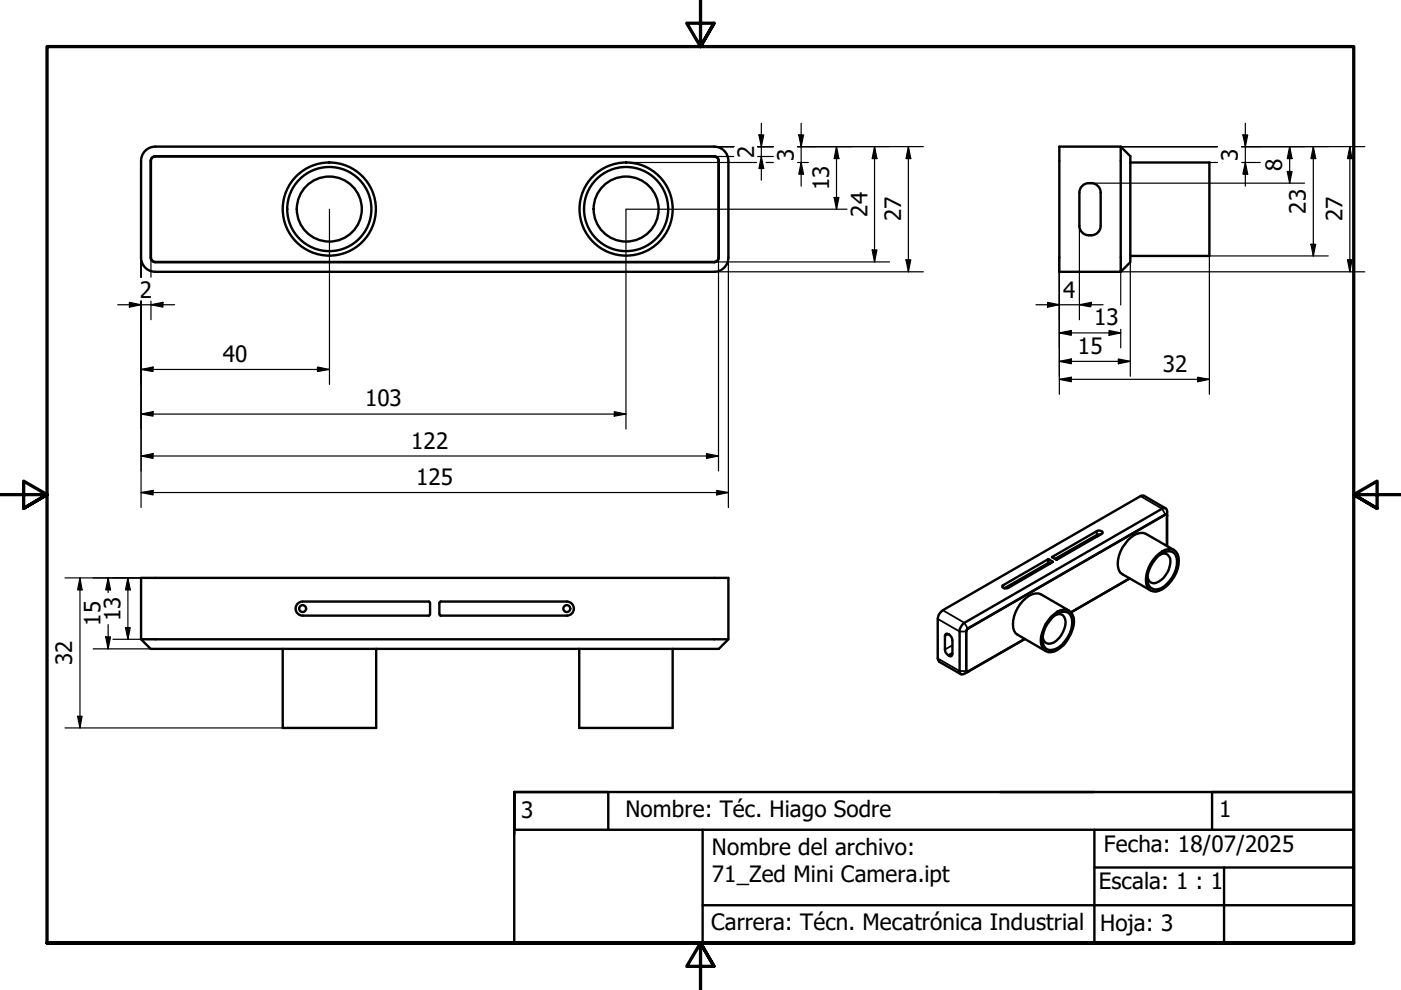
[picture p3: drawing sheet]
<svg xmlns="http://www.w3.org/2000/svg" width="297mm" height="210mm" viewBox="0 0 297 210" stroke-linecap="round" stroke-linejoin="round" font-family="sans-serif">
<defs><g id="words">
<g font-size="4.8">
<text x="159.9" y="33.5" transform="rotate(-90 159.9 33.5)">2</text>
<text x="168.3" y="34.1" transform="rotate(-90 168.3 34.1)">3</text>
<text x="262.4" y="34.1" transform="rotate(-90 262.4 34.1)">3</text>
<text x="175.8" y="40.4" transform="rotate(-90 175.8 40.4)">13</text>
<text x="271.8" y="36.3" transform="rotate(-90 271.8 36.3)">8</text>
<text x="183.9" y="45.9" transform="rotate(-90 183.9 45.9)">24</text>
<text x="191.1" y="47" transform="rotate(-90 191.1 47)">27</text>
<text x="276.9" y="45.3" transform="rotate(-90 276.9 45.3)">23</text>
<text x="284.7" y="47" transform="rotate(-90 284.7 47)">27</text>
<text x="29.7" y="63.1">2</text>
<text x="225.4" y="63.1">4</text>
<text x="232" y="69">13</text>
<text x="47.2" y="76.7">40</text>
<text x="228.5" y="75">15</text>
<text x="246.6" y="78.8">32</text>
<text x="77.4" y="86.1">103</text>
<text x="87.2" y="95.2">122</text>
<text x="88.3" y="102.8">125</text>
<text x="25.5" y="131.7" transform="rotate(-90 25.5 131.7)">13</text>
<text x="21.3" y="132.7" transform="rotate(-90 21.3 132.7)">15</text>
<text x="15.3" y="141.1" transform="rotate(-90 15.3 141.1)">32</text>
<text x="110.5" y="173.4">3</text>
<text x="132.6" y="173.2">Nombre: Téc. Hiago Sodre</text>
<text x="258.5" y="173.3">1</text>
<text x="150.9" y="181.3">Nombre del archivo:</text>
<text x="234.1" y="180.6">Fecha: 18/07/2025</text>
<text x="150.9" y="187">71_Zed Mini Camera.ipt</text>
<text x="233" y="188.6">Escala: 1 : 1</text>
<text x="150.7" y="197.2">Carrera: Técn. Mecatrónica Industrial</text>
<text x="233.2" y="197.3">Hoja: 3</text>
</g>
</g></defs>
<!-- layer: Visible (ISO) -->
<g fill="none" stroke="#000" stroke-width=".51">
<path d="M29.9 34.1v20.5a3 3 0 0 0 3 3M31.9 34.1v20.5a.98 .98 0 0 0 1 1M32 34.1v20.5a.92 .92 0 0 0 .9 .9M32.9 33.2a.92 .92 0 0 0-.9 .9M32.9 33.1a.98 .98 0 0 0-1 1M32.9 31.1a3 3 0 0 0-3 3M33 33.2h118.4a.92 .92 0 0 1 .9 .9M33 33.1h118.4a.98 .98 0 0 1 1 1M33 31.1h118.4a3 3 0 0 1 3 3M152.3 34.1v20.5a.92 .92 0 0 1-.9 .9h-118.4M152.4 34.1v20.5a.98 .98 0 0 1-1 1h-118.4M154.4 34.1v20.5a3 3 0 0 1-3 3h-118.4"/>
<path d="M224.6 31.1h13v26.5h-13zM230.9 38.8a2 2 0 0 0-2 2M230.9 38.8h.5M231.4 38.8a2 2 0 0 1 2 2M237.6 31.1l2 2v22.5l-2 2M239.6 34.5h16.8v19.8h-16.8M228.9 40.9v7a2 2 0 0 0 2 2M230.9 49.9h.5M233.4 40.9v7a2 2 0 0 1-2 2M222.6 119.5l-.4-.1-9.3 5.3M223 118.1l9.8-5.6a.97 .97 0 0 1 1 .4l-.2 .3-9.6 5.5zM233 113.5l-.3 .3"/>
<path d="M233.4 113.3l-.9 .1-8.9 5.1M245.1 118a4.1 4.1 0 0 1 3.2-1.6 2.12 2.12 0 0 1 1.6 2.5 7.2 7.2 0 0 1-4.8 6.5 2.04 2.04 0 0 1-2.1-2.4 7.6 7.6 0 0 1 2.1-5zM245.4 118a3.3 3.3 0 0 1 3.1-1 3 3 0 0 1 .8 3.7 7.4 7.4 0 0 1-3.2 4 1.94 1.94 0 0 1-2-.1 1.94 1.94 0 0 1-.8-1.9 7.5 7.5 0 0 1 2.1-4.7zM246.1 117.5a1.44 1.44 0 0 1 1.5 .1 1.44 1.44 0 0 1 .6 1.4 5.3 5.3 0 0 1-3.2 4.6 1.39 1.39 0 0 1-1.7-1.3M247.1 107.8l-4.5-2.7h-.5l-42.5 24.5a2.18 2.18 0 0 0-.8 1.6l.1 8.7 .2 .4 4.7 2.7M247.2 109.1h.1M247.4 115.8v-6.7h-.1l-42.1 24.2-.3 .6M247.5 109.3l-.1-.2h-.3l-41.9 24.2-.3 .6M247.5 115.8l-.1-7.7a.63 .63 0 0 0-1-.2l-42.2 24.4-.7 1.1v8.9a.61 .61 0 0 0 .3 .6 .61 .61 0 0 0 .7-.1l.7-.3M248.9 116.6l-5.9-3.4a3.4 3.4 0 0 0-3.9 1.3 6.7 6.7 0 0 0-1.9 6.4l.4 .5 .4 .4 6 3.4M29.9 135.5l2 2.1h120.5l2-2.1M29.9 122.5h124.5v13h-124.5z"/>
<path d="M59.9 137.6v16.7h19.9v-16.7M90.9 127.5l.2 .3M90.9 127.5h-26.7a1.49 1.49 0 0 0-1.5 1.5 1.49 1.49 0 0 0 1.5 1.5h26.7M91.1 130.3l-.2 .2M91.2 127.8v2.5M93.2 127.8v2.5M93.2 130.3l.2 .2M93.4 130.5h26.8M93.4 127.5h26.8M93.4 127.5l-.2 .3M120.2 127.5a1.49 1.49 0 0 1 1.5 1.5 1.49 1.49 0 0 1-1.5 1.5M122.8 137.6v16.7h19.8v-16.7"/>
<path d="M200.5 134.4l.3-.1 .4 .2a1.63 1.63 0 0 1 .7 1.3v3.1l-.4 .3-.5-.3a1.4 1.4 0 0 1-.7-1.2v-2.9zM204.9 133.9v8.4l.1 .2h.2M212.5 124.2l9.7-5.7 1.1 .7-9.5 5.4a1.06 1.06 0 0 1-1.3-.2zM217.2 135.5l-12 6.9h-.3v-.2M217.3 135.5l-12.1 7M222.8 130.8a4.1 4.1 0 0 1 3.3-1.5 2.66 2.66 0 0 1 1.5 3.3 7.8 7.8 0 0 1-4.1 5.5 2.1 2.1 0 0 1-2.8-2.3 8.6 8.6 0 0 1 2.1-5zM223.2 130.8a2.7 2.7 0 0 1 3.6-.7 4.5 4.5 0 0 1-.5 5.1 4.6 4.6 0 0 1-3.7 2.6 1.82 1.82 0 0 1-1.6-2.2 6.7 6.7 0 0 1 2.2-4.8zM223.8 130.4a1.39 1.39 0 0 1 1.6 0 1.39 1.39 0 0 1 .5 1.5 5.1 5.1 0 0 1-3.1 4.5 1.39 1.39 0 0 1-1.8-1.2M226.6 129.4l-5.9-3.4a3.4 3.4 0 0 0-3.8 1.4 6.7 6.7 0 0 0-1.9 6.4l.3 .5 .5 .3 5.9 3.4M239.5 122.7l-12.4 7.1 12.4-7.1M204.9 142.4v.1"/>
<circle cx="69.8" cy="44.3" r="9.9"/>
<circle cx="69.8" cy="44.3" r="6.9"/>
<circle cx="69.8" cy="44.3" r="8.9"/>
<circle cx="132.7" cy="44.3" r="9.9"/>
<circle cx="132.7" cy="44.3" r="6.9"/>
<circle cx="132.7" cy="44.3" r="8.9"/>
<circle cx="64.2" cy="129" r=".73"/>
<circle cx="120.2" cy="129" r=".73"/>
</g>
<!-- layer: Visible Narrow (ISO) -->
<g fill="none" stroke="#000" stroke-width=".38">
<path d="M222.2 118.6v.8M222.4 118.6v.8M223.1 118.1h.1M223.2 119.1v.1M232.5 112.6v.8M241.8 105.2l4.6 2.7 .7 1.2M247.4 109.3h.1M198.8 131.2l4.7 2.7 1.4-.1M198.8 139.6l4.7 2.7h1.4M199.9 129.4l4.6 2.7 .7 1.2M201 134.5l-.7 .3M201.9 136.8l-1.6 .9"/>
<path d="M201.9 138.4l-.9 .5M201.9 138.7l-.7 .3M212.7 124.1v.5"/>
</g>
<g fill="#000">
<circle cx="247.1" cy="109.1" r=".19"/>
<circle cx="205.2" cy="133.3" r=".19"/>
<circle cx="204.9" cy="142.2" r=".19"/>
<circle cx="205.2" cy="142.5" r=".19"/>
</g>
<!-- layer: Visible (ISO) -->
<circle cx="247.2" cy="109.1" r=".25" fill="#000"/>
<!-- layer: Border (ISO) -->
<path d="M148.5 -.1v10l-2.9-5h5.8l-2.9 5 2.9-5M0 104.9h10l-5-2.9v5.8l5-2.9-5 2.9M297 104.9h-10l5-2.9v5.8l-5-2.9 5 2.9M10 199.9v-190h277v190h-277h277M151.4 204.9l-2.9-5 2.9 5h-5.8l2.9-5v10" fill="none" stroke="#000" stroke-width=".7"/>
<!-- layer: Title (ISO) -->
<path d="M109 167.9h20v8M109 167.9h178v32h-178zM149 175.9v24h-40M212 167.9h20M232 175.9v24h55M287 167.9h-30v8M287 175.9h-178v-8v8.9M232 183.9h55v8h-138M259.5 183.9v16M287 199.9h-27.5h27.5M287 191.9v8" fill="none" stroke="#000" stroke-width=".51"/>
<!-- layer: Dimension (ISO) -->
<g fill="none" stroke="#000" stroke-width=".25">
<path d="M132.7 34.5h27.7M151.4 33.2h4.2M151.4 31.1h4.2M160.7 33.2h3.3M160.7 31.1h3.3M160.9 28.6h1l-.5 2.5zM161.4 33.2l.5 2.5h-1zM161.4 26.1v12.1M162.4 34.5h1.6M169.1 31.1h26.7M169.1 34.5h2.3M169.4 28.6h1l-.5 2.5z"/>
<path d="M169.9 34.5l.5 2.4h-1zM169.9 26.1v13.4M177.4 31.1l.5 2.5h-1.1zM177.4 31.1v13.3M185.4 31.1l.5 2.5h-1zM185.4 31.1v24.4M192.6 31.1l.5 2.5h-1zM192.6 31.1v26.5M231.4 38.8h45.2M237.6 31.1h20.5M256.4 34.5h1.7M263.3 31.1h26.1"/>
<path d="M263.3 34.5h3.9M263.5 28.6h1l-.5 2.5zM264 34.5l.5 2.4h-1zM264 26.1v13.4M272.9 36.4h1l-.5 2.4zM273.4 31.1l.5 2.5h-1zM273.4 31.1v7.7M278.4 31.1l.6 2.5h-1.1zM278.4 31.1v23.2M286.2 31.1l.4 2.5h-.9zM286.2 31.1v26.5M29.9 54.6v4.2"/>
<path d="M32 54.6v4.2M69.8 44.4v37.1M151.4 55.5h37.2M151.4 57.6h44.4M152.3 54.6v45.3M154.4 54.6v53M176.8 41.9h1.1l-.5 2.5zM179.6 44.4h-46.9v46.6M184.9 53h1l-.5 2.5zM192.1 55.1h1l-.5 2.5zM224.6 54.6v29M228.9 47.9v19.9"/>
<path d="M237.6 57.6h51.8M237.6 54.6v10.1M239.6 54.6v25.2M277.9 51.8h1.1l-.6 2.5zM281.6 54.3h-25.2v29.3M285.7 55.1h.9l-.4 2.5zM25 64.6h12M27.4 64.1l2.5 .5-2.5 .5zM29.9 78.3l2.5-.5v1zM29.9 63.9v43.7M29.9 78.3h39.9M32 64.6l2.5-.5v1z"/>
<path d="M32 63.9v3.9M67.3 77.8l2.5 .5-2.5 .5zM219.6 64.6h14.3M222.1 64.1l2.5 .5-2.5 .5zM224.6 70.6l2.5-.5v1zM224.6 76.6l2.5-.5v1zM224.6 70.6h13M224.6 76.6h15M231.4 64.7v-.6l-2.5 .5 2.3 .5M235.1 70.1l2.5 .5-2.5 .5zM237.1 76.1l2.5 .5-2.5 .5zM237.6 69.8v4"/>
<path d="M253.9 80l2.5 .4-2.5 .5zM29.9 87.8l2.5-.5v.9zM29.9 96.7l2.5-.5v1zM29.9 87.8h102.8M29.9 96.7h122.4M130.2 87.3l2.5 .5-2.5 .4zM149.8 96.2l2.5 .5-2.5 .5zM224.6 80.4l2.5-.4v.9zM224.6 80.4h31.8M29.9 104.4l2.5-.4v.9zM29.9 104.4h124.5M152 104l2.4 .4-2.4 .5z"/>
<path d="M13.8 122.5h19.2M17 122.5l.4 2.6h-1zM17 122.5v31.8M19.7 137.6h13.3M22.4 135h1l-.5 2.6zM22.9 122.5l.5 2.6h-1zM22.9 122.5v3.1M22.9 132.4v5.2M23.9 135.5h9.1M26.6 133.1h1l-.5 2.4zM27.1 122.5l.5 2.6h-1zM27.1 122.5v13"/>
<path d="M13.8 154.3h46.1M16.4 151.9h1l-.4 2.4z"/>
</g>
<g fill="#000">
<path d="M160.9 28.6h1l-.5 2.5zM161.4 33.2l.5 2.5h-1zM169.4 28.6h1l-.5 2.5zM169.9 34.5l.5 2.4h-1zM177.4 31.1l.5 2.5h-1.1zM185.4 31.1l.5 2.5h-1zM192.6 31.1l.5 2.5h-1zM263.5 28.6h1l-.5 2.5zM264 34.5l.5 2.4h-1zM272.9 36.4h1l-.5 2.4zM273.4 31.1l.5 2.5h-1zM278.4 31.1l.6 2.5h-1.1z"/>
<path d="M286.2 31.1l.4 2.5h-.9zM176.8 41.9h1.1l-.5 2.5zM184.9 53h1l-.5 2.5zM192.1 55.1h1l-.5 2.5zM277.9 51.8h1.1l-.6 2.5zM285.7 55.1h.9l-.4 2.5zM27.4 64.1l2.5 .5-2.5 .5zM29.9 78.3l2.5-.5v1zM32 64.6l2.5-.5v1zM67.3 77.8l2.5 .5-2.5 .5zM222.1 64.1l2.5 .5-2.5 .5zM224.6 70.6l2.5-.5v1z"/>
<path d="M224.6 76.6l2.5-.5v1zM224.6 80.4l2.5-.4v.9zM228.9 64.6l2.5-.5v1zM235.1 70.1l2.5 .5-2.5 .5zM237.1 76.1l2.5 .5-2.5 .5zM29.9 87.8l2.5-.5v.9zM29.9 96.7l2.5-.5v1zM130.2 87.3l2.5 .5-2.5 .4zM149.8 96.2l2.5 .5-2.5 .5zM253.9 80l2.5 .4-2.5 .5zM29.9 104.4l2.5-.4v.9zM152 104l2.4 .4-2.4 .5z"/>
<path d="M17 122.5l.4 2.6h-1zM22.4 135h1l-.5 2.6zM22.9 122.5l.5 2.6h-1zM26.6 133.1h1l-.5 2.4zM27.1 122.5l.5 2.6h-1zM16.4 151.9h1l-.4 2.4z"/>
</g>
<use href="#words"/>
</svg>
